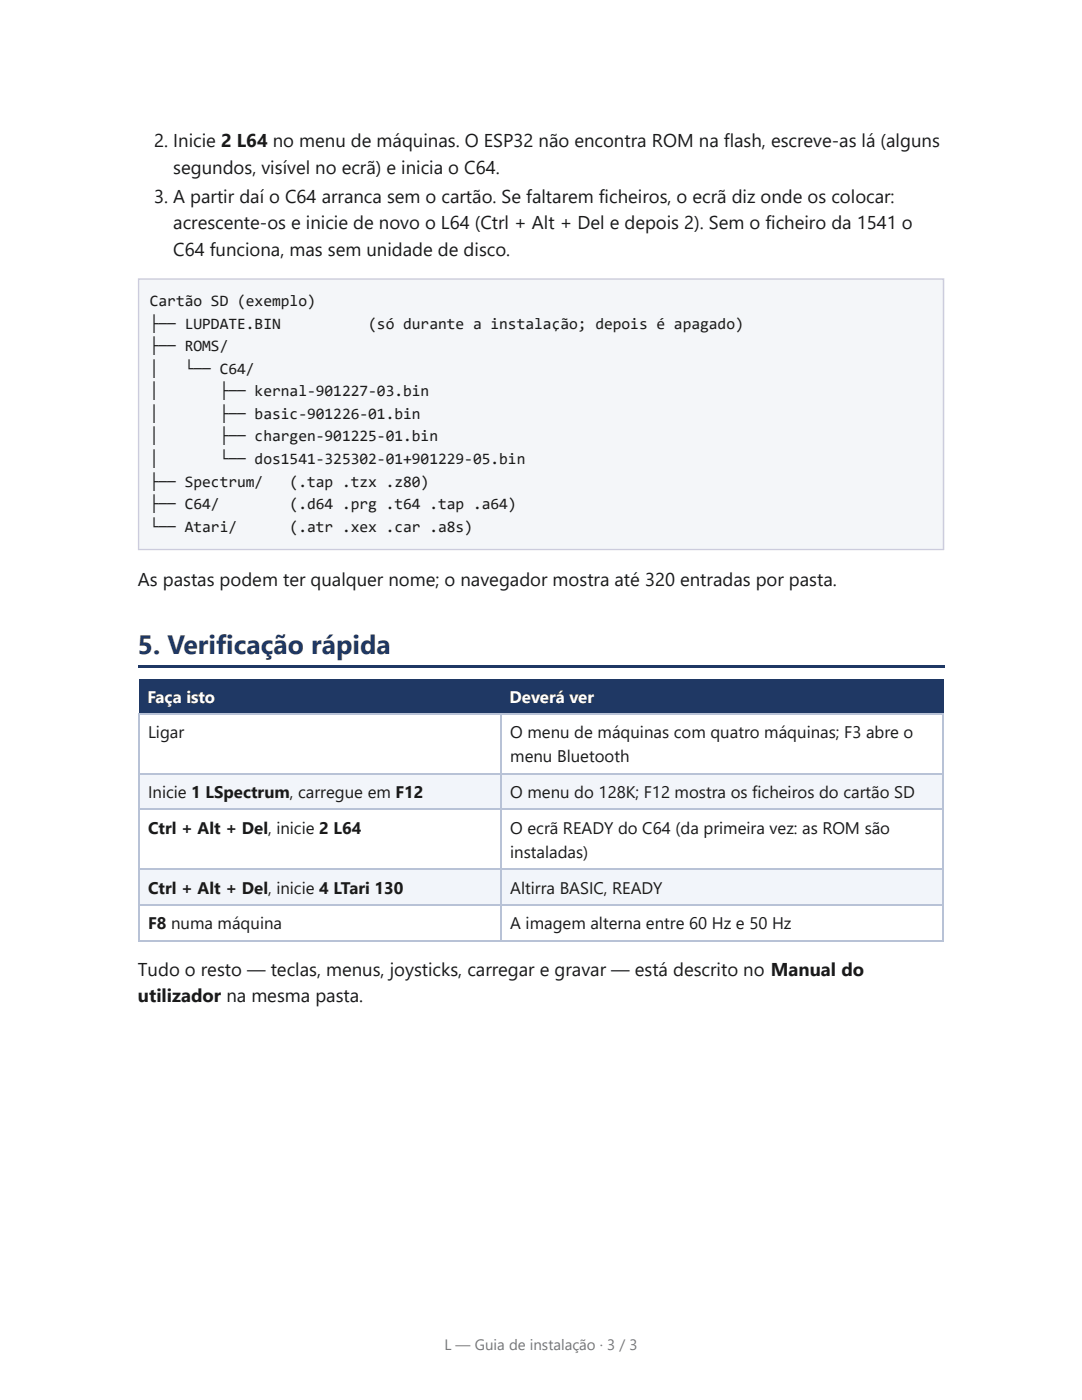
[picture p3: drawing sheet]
<svg xmlns="http://www.w3.org/2000/svg" width="216mm" height="279mm" viewBox="0 0 216 279" stroke-linecap="round" stroke-linejoin="round" font-family="sans-serif">
<defs><g id="words">
<text font-size="5.3" fill="#1f3864" x="27.5" y="130.4">5. Verificação rápida</text>
<g font-size="3.7" fill="#1a1a1a">
<text x="30.8" y="29.4">2. Inicie 2 L64 no menu de máquinas. O ESP32 não encontra ROM na flash, escreve-as lá (alguns</text>
<text x="34.6" y="34.7">segundos, visível no ecrã) e inicia o C64.</text>
<text x="30.8" y="40.5">3. A partir daí o C64 arranca sem o cartão. Se faltarem ficheiros, o ecrã diz onde os colocar:</text>
<text x="34.6" y="45.8">acrescente-os e inicie de novo o L64 (Ctrl + Alt + Del e depois 2). Sem o ficheiro da 1541 o</text>
<text x="34.6" y="51.1">C64 funciona, mas sem unidade de disco.</text>
<text x="27.5" y="116.9">As pastas podem ter qualquer nome; o navegador mostra até 320 entradas por pasta.</text>
<text x="27.5" y="194.7">Tudo o resto — teclas, menus, joysticks, carregar e gravar — está descrito no Manual do</text>
<text x="27.5" y="200">utilizador na mesma pasta.</text>
</g>
<g font-size="3.3" fill="#fff">
<text x="29.4" y="140.2">Faça isto</text>
<text x="101.7" y="140.2">Deverá ver</text>
</g>
<g font-size="3.3" fill="#1a1a1a">
<text x="29.5" y="147.4">Ligar</text>
<text x="101.8" y="147.4">O menu de máquinas com quatro máquinas; F3 abre o</text>
<text x="101.8" y="152.1">menu Bluetooth</text>
<text x="29.5" y="159.3">Inicie 1 LSpectrum, carregue em F12</text>
<text x="101.8" y="159.3">O menu do 128K; F12 mostra os ficheiros do cartão SD</text>
<text x="29.5" y="166.4">Ctrl + Alt + Del, inicie 2 L64</text>
<text x="101.8" y="166.4">O ecrã READY do C64 (da primeira vez: as ROM são</text>
<text x="101.8" y="171.2">instaladas)</text>
<text x="29.5" y="178.3">Ctrl + Alt + Del, inicie 4 LTari 130</text>
<text x="101.8" y="178.3">Altirra BASIC, READY</text>
<text x="29.5" y="185.5">F8 numa máquina</text>
<text x="101.8" y="185.5">A imagem alterna entre 60 Hz e 50 Hz</text>
</g>
<g font-size="3.2" fill="#1a1a1a">
<text x="29.9" y="61.1">Cartão SD (exemplo)</text>
<text x="29.9" y="65.6">├── LUPDATE.BIN</text>
<text x="73.5" y="65.6">(só durante a instalação; depois é apagado)</text>
<text x="29.9" y="70.1">├── ROMS/</text>
<text x="29.9" y="74.6">│</text>
<text x="36.9" y="74.6">└── C64/</text>
<text x="29.9" y="79.1">│</text>
<text x="29.9" y="83.6">│</text>
<text x="43.8" y="79.1">├── kernal-901227-03.bin</text>
<text x="43.8" y="83.6">├── basic-901226-01.bin</text>
<text x="29.9" y="88.1">│</text>
<text x="43.8" y="88.1">├── chargen-901225-01.bin</text>
<text x="29.9" y="92.6">│</text>
<text x="43.8" y="92.6">└── dos1541-325302-01+901229-05.bin</text>
<text x="29.9" y="97.1">├── Spectrum/</text>
<text x="29.9" y="101.6">├── C64/</text>
<text x="57.8" y="97.1">(.tap .tzx .z80)</text>
<text x="57.8" y="101.6">(.d64 .prg .t64 .tap .a64)</text>
<text x="29.9" y="106.1">└── Atari/</text>
<text x="57.8" y="106.1">(.atr .xex .car .a8s)</text>
</g>
<text font-size="3" fill="#777" x="88.7" y="269.3">L — Guia de instalação · 3 / 3</text>
</g></defs>
<path d="M27.5 55.6h160.9v54.2h-160.9z" fill="#f4f6f9"/>
<path d="M27.6 55.7h160.7v54h-160.7z" fill="none" stroke="#ccd" stroke-width=".26"/>
<g fill="#1f3864">
<path d="M27.5 132.8h160.9v.6h-160.9z"/>
<path d="M27.8 135.5h72.2v7.1h-72.2z"/>
<path d="M100 135.5h88.4v7.1h-88.4z"/>
</g>
<g fill="#f2f5fa">
<path d="M27.8 154.5h72.2v7.2h-72.2z"/>
<path d="M100 154.5h88.4v7.2h-88.4z"/>
<path d="M27.8 173.6h72.2v7.1h-72.2z"/>
<path d="M100 173.6h88.4v7.1h-88.4z"/>
</g>
<path d="M27.5 142.5h160.9M27.5 154.4h160.9M27.6 142.3v45.6M99.9 142.3v45.6M188.3 142.3v45.6M27.5 161.5h160.9M27.5 173.4h160.9M27.5 180.6h160.9M27.5 187.7h160.9" fill="none" stroke="#b8c2d6" stroke-width=".26"/>
<use href="#words"/>
</svg>
